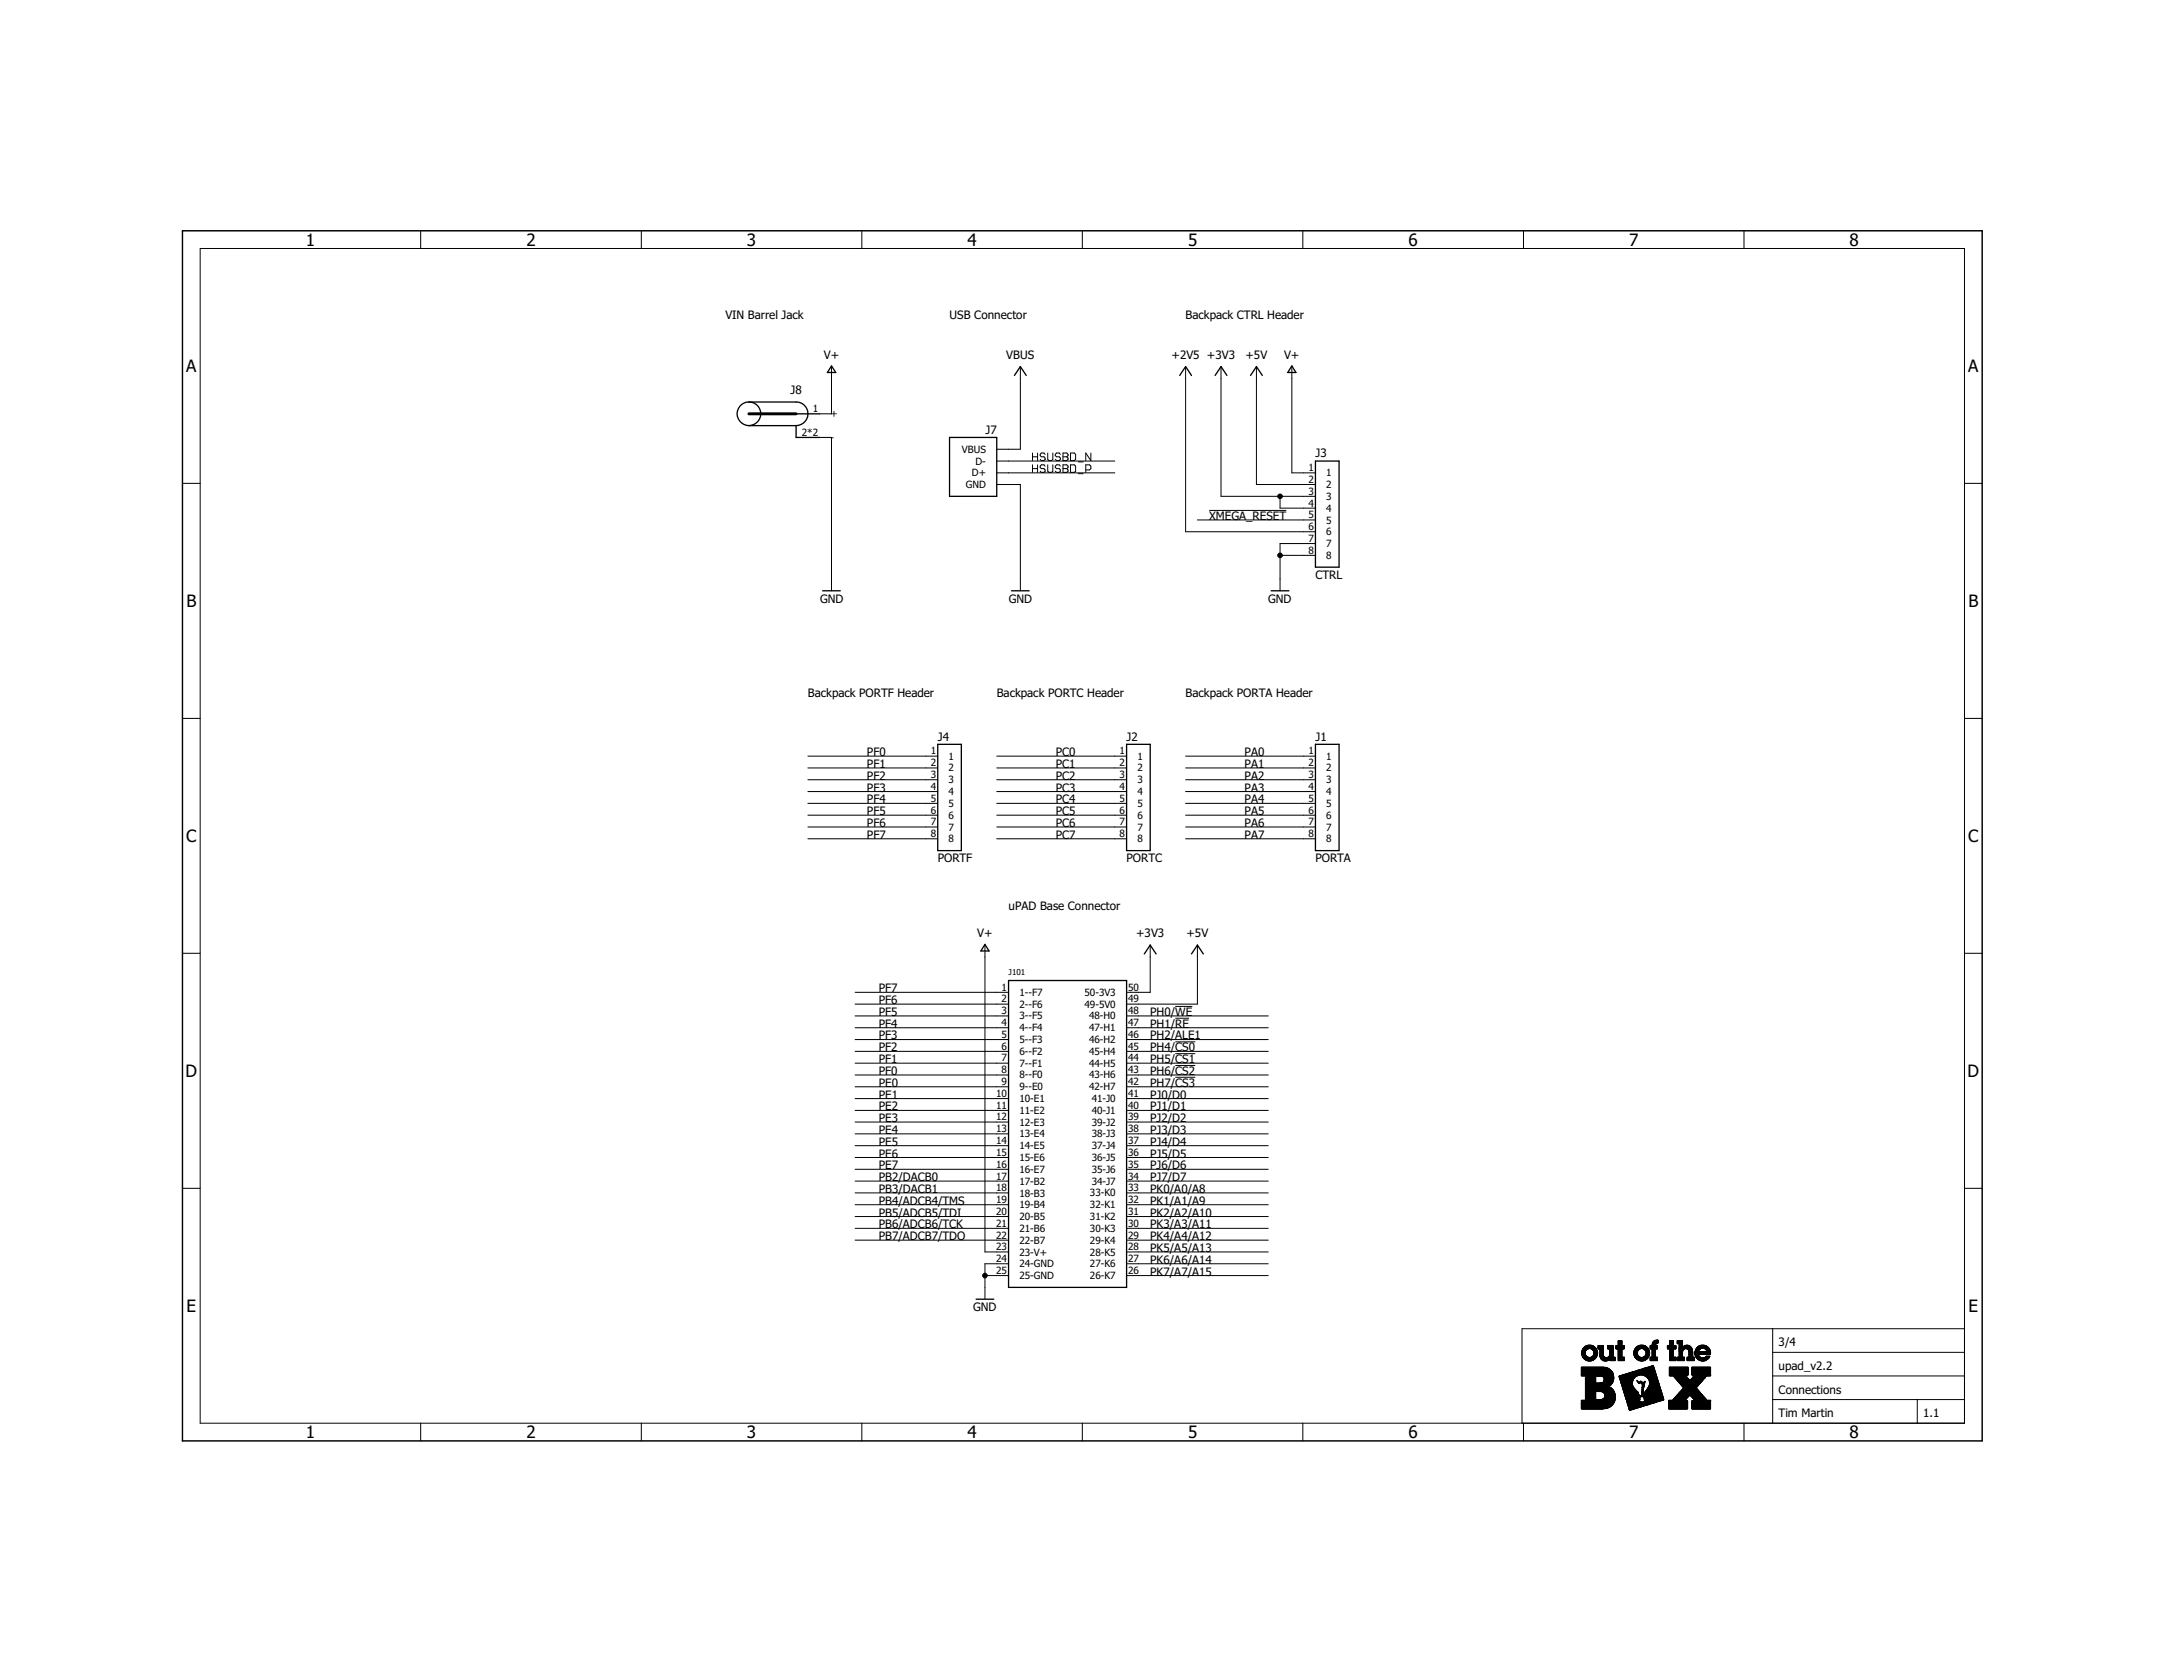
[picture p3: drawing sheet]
<svg xmlns="http://www.w3.org/2000/svg" width="279mm" height="216mm" viewBox="0 0 279 216" stroke-linecap="round" stroke-linejoin="round" font-family="sans-serif">
<defs><g id="words">
<g font-size="2.2">
<text x="39.5" y="31.7">1</text>
<text x="68" y="31.7">2</text>
<text x="96.4" y="31.7">3</text>
<text x="124.9" y="31.7">4</text>
<text x="153.4" y="31.7">5</text>
<text x="181.9" y="31.7">6</text>
<text x="210.3" y="31.7">7</text>
<text x="238.8" y="31.7">8</text>
<text x="24" y="48">A</text>
<text x="254.1" y="48">A</text>
<text x="24.1" y="78.3">B</text>
<text x="254.2" y="78.3">B</text>
<text x="24" y="108.6">C</text>
<text x="254.1" y="108.6">C</text>
<text x="24" y="139">D</text>
<text x="254" y="139">D</text>
<text x="24.1" y="169.3">E</text>
<text x="254.2" y="169.3">E</text>
<text x="39.5" y="185.6">1</text>
<text x="68" y="185.6">2</text>
<text x="96.4" y="185.6">3</text>
<text x="124.9" y="185.6">4</text>
<text x="153.4" y="185.6">5</text>
<text x="181.9" y="185.6">6</text>
<text x="210.3" y="185.6">7</text>
<text x="238.8" y="185.6">8</text>
</g>
<g font-size="1.5">
<text x="93.7" y="41.2">VIN Barrel Jack</text>
<text x="122.6" y="41.2">USB Connector</text>
<text x="153.1" y="41.2">Backpack CTRL Header</text>
<text x="106.4" y="46.3">V+</text>
<text x="129.9" y="46.3">VBUS</text>
<text x="151.3" y="46.3">+2V5 +3V3</text>
<text x="160.8" y="46.3">+5V</text>
<text x="165.8" y="46.3">V+</text>
<text x="102.1" y="50.9">J8</text>
<text x="127.2" y="56">J7</text>
<text x="169.8" y="59">J3</text>
<text x="156.1" y="67.1">XMEGA_RESET</text>
<text x="105.9" y="77.8">GND</text>
<text x="130.3" y="77.8">GND</text>
<text x="163.7" y="77.8">GND</text>
<text x="169.8" y="74.7">CTRL</text>
<text x="104.3" y="90">Backpack PORTF Header</text>
<text x="128.7" y="90">Backpack PORTC Header</text>
<text x="153.1" y="90">Backpack PORTA Header</text>
<text x="121.1" y="95.6">J4</text>
<text x="145.5" y="95.6">J2</text>
<text x="169.8" y="95.6">J1</text>
<text x="111.9" y="97.6">PF0</text>
<text x="111.9" y="99.1">PF1</text>
<text x="111.9" y="100.6">PF2</text>
<text x="136.3" y="97.6">PC0</text>
<text x="136.3" y="99.1">PC1</text>
<text x="136.3" y="100.6">PC2</text>
<text x="160.7" y="97.6">PA0</text>
<text x="160.7" y="99.1">PA1</text>
<text x="160.7" y="100.6">PA2</text>
<text x="111.9" y="102.2">PF3</text>
<text x="111.9" y="103.7">PF4</text>
<text x="111.9" y="105.2">PF5</text>
<text x="111.9" y="106.7">PF6</text>
<text x="136.3" y="102.2">PC3</text>
<text x="136.3" y="103.7">PC4</text>
<text x="136.3" y="105.2">PC5</text>
<text x="136.3" y="106.7">PC6</text>
<text x="160.7" y="102.2">PA3</text>
<text x="160.7" y="103.7">PA4</text>
<text x="160.7" y="105.2">PA5</text>
<text x="160.7" y="106.7">PA6</text>
<text x="111.9" y="108.2">PF7</text>
<text x="121.1" y="111.3">PORTF</text>
<text x="136.3" y="108.2">PC7</text>
<text x="145.5" y="111.3">PORTC</text>
<text x="160.7" y="108.2">PA7</text>
<text x="169.8" y="111.3">PORTA</text>
<text x="130.2" y="117.4">uPAD Base Connector</text>
<text x="126.2" y="121">V+</text>
<text x="146.7" y="121">+3V3</text>
<text x="153.2" y="121">+5V</text>
<text x="113.5" y="131.1">PF5</text>
<text x="113.5" y="129.6">PF6</text>
<text x="113.5" y="128.1">PF7</text>
<text x="148.5" y="131.1">PH0/WE</text>
<text x="113.5" y="137.2">PF1</text>
<text x="113.5" y="135.7">PF2</text>
<text x="113.5" y="134.1">PF3</text>
<text x="113.5" y="132.6">PF4</text>
<text x="148.5" y="132.6">PH1/RE</text>
<text x="148.5" y="135.7">PH4/CS0</text>
<text x="148.5" y="137.2">PH5/CS1</text>
<text x="148.5" y="134.1">PH2/ALE1</text>
<text x="113.5" y="140.2">PE0</text>
<text x="113.5" y="141.8">PE1</text>
<text x="113.5" y="143.3">PE2</text>
<text x="113.5" y="138.7">PF0</text>
<text x="148.5" y="138.7">PH6/CS2</text>
<text x="148.5" y="140.2">PH7/CS3</text>
<text x="148.5" y="143.3">PJ1/D1</text>
<text x="148.5" y="141.8">PJ0/D0</text>
<text x="113.5" y="144.8">PE3</text>
<text x="113.5" y="146.3">PE4</text>
<text x="113.5" y="147.9">PE5</text>
<text x="113.5" y="149.4">PE6</text>
<text x="148.5" y="149.4">PJ5/D5</text>
<text x="148.5" y="147.9">PJ4/D4</text>
<text x="148.5" y="146.3">PJ3/D3</text>
<text x="148.5" y="144.8">PJ2/D2</text>
<text x="113.5" y="150.9">PE7</text>
<text x="113.5" y="155.5">PB4/ADCB4/TMS</text>
<text x="113.5" y="154">PB3/DACB1</text>
<text x="113.5" y="152.4">PB2/DACB0</text>
<text x="148.5" y="154">PK0/A0/A8</text>
<text x="148.5" y="152.4">PJ7/D7</text>
<text x="148.5" y="155.5">PK1/A1/A9</text>
<text x="148.5" y="150.9">PJ6/D6</text>
<text x="113.5" y="157">PB5/ADCB5/TDI</text>
<text x="113.5" y="158.5">PB6/ADCB6/TCK</text>
<text x="113.5" y="160">PB7/ADCB7/TDO</text>
<text x="148.5" y="157">PK2/A2/A10</text>
<text x="148.5" y="158.5">PK3/A3/A11</text>
<text x="148.5" y="160">PK4/A4/A12</text>
<text x="148.5" y="161.6">PK5/A5/A13</text>
<text x="148.5" y="163.1">PK6/A6/A14</text>
<text x="148.5" y="164.6">PK7/A7/A15</text>
<text x="125.6" y="169.2">GND</text>
<text x="229.6" y="173.8">3/4</text>
<text x="229.6" y="176.8">upad_v2.2</text>
<text x="229.6" y="179.9">Connections</text>
<text x="229.6" y="182.9">Tim Martin</text>
<text x="248.3" y="182.9">1.1</text>
</g>
<g font-size="1.3">
<text x="104.9" y="53.2">1</text>
<text x="107.2" y="53.9">+</text>
<text x="103.5" y="56.2">2*2</text>
<text x="107.2" y="56.9">-</text>
<text x="124.2" y="58.4">VBUS</text>
<text x="126" y="59.9">D-</text>
<text x="124.7" y="63">GND</text>
<text x="125.5" y="61.5">D+</text>
<text x="168.9" y="60.8">1</text>
<text x="168.9" y="62.3">2</text>
<text x="168.9" y="63.8">3</text>
<text x="168.9" y="65.4">4</text>
<text x="171.2" y="61.5">1</text>
<text x="171.2" y="63">2</text>
<text x="171.2" y="64.5">3</text>
<text x="168.9" y="66.9">5</text>
<text x="168.9" y="68.4">6</text>
<text x="168.9" y="69.9">7</text>
<text x="168.9" y="71.5">8</text>
<text x="171.2" y="66">4</text>
<text x="171.2" y="67.6">5</text>
<text x="171.2" y="69.1">6</text>
<text x="171.2" y="70.6">7</text>
<text x="171.2" y="72.1">8</text>
<text x="120.2" y="97.4">1</text>
<text x="120.2" y="98.9">2</text>
<text x="120.2" y="100.4">3</text>
<text x="120.2" y="101.9">4</text>
<text x="122.5" y="98">1</text>
<text x="122.5" y="99.6">2</text>
<text x="122.5" y="101.1">3</text>
<text x="144.5" y="97.4">1</text>
<text x="144.5" y="98.9">2</text>
<text x="144.5" y="100.4">3</text>
<text x="144.5" y="101.9">4</text>
<text x="146.9" y="98">1</text>
<text x="146.9" y="99.6">2</text>
<text x="146.9" y="101.1">3</text>
<text x="168.9" y="97.4">1</text>
<text x="168.9" y="98.9">2</text>
<text x="168.9" y="100.4">3</text>
<text x="168.9" y="101.9">4</text>
<text x="171.2" y="98">1</text>
<text x="171.2" y="99.6">2</text>
<text x="171.2" y="101.1">3</text>
<text x="120.2" y="103.5">5</text>
<text x="120.2" y="105">6</text>
<text x="120.2" y="106.5">7</text>
<text x="122.5" y="102.6">4</text>
<text x="122.5" y="104.1">5</text>
<text x="122.5" y="105.7">6</text>
<text x="122.5" y="107.2">7</text>
<text x="144.5" y="103.5">5</text>
<text x="144.5" y="105">6</text>
<text x="144.5" y="106.5">7</text>
<text x="146.9" y="102.6">4</text>
<text x="146.9" y="104.1">5</text>
<text x="146.9" y="105.7">6</text>
<text x="146.9" y="107.2">7</text>
<text x="168.9" y="103.5">5</text>
<text x="168.9" y="105">6</text>
<text x="168.9" y="106.5">7</text>
<text x="171.2" y="102.6">4</text>
<text x="171.2" y="104.1">5</text>
<text x="171.2" y="105.7">6</text>
<text x="171.2" y="107.2">7</text>
<text x="120.2" y="108">8</text>
<text x="122.5" y="108.7">8</text>
<text x="144.5" y="108">8</text>
<text x="146.9" y="108.7">8</text>
<text x="168.9" y="108">8</text>
<text x="171.2" y="108.7">8</text>
<text x="129.3" y="127.8">1</text>
<text x="129.3" y="129.4">2</text>
<text x="129.3" y="130.9">3</text>
<text x="131.6" y="128.5">1--F7</text>
<text x="131.6" y="130">2--F6</text>
<text x="131.6" y="131.6">3--F5</text>
<text x="140" y="130">49-5V0</text>
<text x="140" y="128.5">50-3V3</text>
<text x="140.6" y="131.6">48-H0</text>
<text x="145.7" y="130.9">48</text>
<text x="145.7" y="129.4">49</text>
<text x="145.7" y="127.8">50</text>
<text x="129.3" y="132.4">4</text>
<text x="129.3" y="133.9">5</text>
<text x="129.3" y="135.5">6</text>
<text x="129.3" y="137">7</text>
<text x="131.6" y="133.1">4--F4</text>
<text x="131.6" y="134.6">5--F3</text>
<text x="131.6" y="136.1">6--F2</text>
<text x="131.6" y="137.7">7--F1</text>
<text x="140.6" y="137.6">44-H5</text>
<text x="140.6" y="136.1">45-H4</text>
<text x="140.6" y="134.6">46-H2</text>
<text x="140.6" y="133.1">47-H1</text>
<text x="145.7" y="137">44</text>
<text x="145.7" y="135.5">45</text>
<text x="145.7" y="133.9">46</text>
<text x="145.7" y="132.4">47</text>
<text x="128.6" y="141.6">10</text>
<text x="128.6" y="143.1">11</text>
<text x="129.3" y="138.5">8</text>
<text x="129.3" y="140">9</text>
<text x="131.6" y="139.2">8--F0</text>
<text x="131.6" y="140.7">9--E0</text>
<text x="131.6" y="142.2">10-E1</text>
<text x="131.6" y="143.7">11-E2</text>
<text x="140.6" y="140.7">42-H7</text>
<text x="140.6" y="139.2">43-H6</text>
<text x="141" y="143.7">40-J1</text>
<text x="141" y="142.2">41-J0</text>
<text x="145.7" y="143.1">40</text>
<text x="145.7" y="141.6">41</text>
<text x="145.7" y="140">42</text>
<text x="145.7" y="138.5">43</text>
<text x="128.6" y="144.6">12</text>
<text x="128.6" y="146.1">13</text>
<text x="128.6" y="147.6">14</text>
<text x="128.6" y="149.2">15</text>
<text x="131.6" y="145.3">12-E3</text>
<text x="131.6" y="146.8">13-E4</text>
<text x="131.6" y="148.3">14-E5</text>
<text x="131.6" y="149.8">15-E6</text>
<text x="141" y="149.8">36-J5</text>
<text x="141" y="148.3">37-J4</text>
<text x="141" y="146.8">38-J3</text>
<text x="141" y="145.3">39-J2</text>
<text x="145.7" y="149.2">36</text>
<text x="145.7" y="147.6">37</text>
<text x="145.7" y="146.1">38</text>
<text x="145.7" y="144.6">39</text>
<text x="128.6" y="150.7">16</text>
<text x="128.6" y="152.2">17</text>
<text x="128.6" y="153.7">18</text>
<text x="128.6" y="155.3">19</text>
<text x="131.6" y="151.4">16-E7</text>
<text x="131.6" y="152.9">17-B2</text>
<text x="131.6" y="154.4">18-B3</text>
<text x="131.6" y="155.9">19-B4</text>
<text x="140.7" y="155.9">32-K1</text>
<text x="140.7" y="154.4">33-K0</text>
<text x="141" y="152.9">34-J7</text>
<text x="141" y="151.4">35-J6</text>
<text x="145.7" y="155.3">32</text>
<text x="145.7" y="153.7">33</text>
<text x="145.7" y="152.2">34</text>
<text x="145.7" y="150.7">35</text>
<text x="128.6" y="156.8">20</text>
<text x="128.6" y="158.3">21</text>
<text x="128.6" y="159.8">22</text>
<text x="128.6" y="161.4">23</text>
<text x="131.6" y="157.5">20-B5</text>
<text x="131.6" y="159">21-B6</text>
<text x="131.6" y="160.5">22-B7</text>
<text x="140.7" y="160.5">29-K4</text>
<text x="140.7" y="159">30-K3</text>
<text x="140.7" y="157.5">31-K2</text>
<text x="145.7" y="161.4">28</text>
<text x="145.7" y="159.8">29</text>
<text x="145.7" y="158.3">30</text>
<text x="145.7" y="156.8">31</text>
<text x="128.6" y="162.9">24</text>
<text x="128.6" y="164.4">25</text>
<text x="131.6" y="162">23-V+</text>
<text x="131.6" y="163.6">24-GND</text>
<text x="131.6" y="165.1">25-GND</text>
<text x="140.7" y="165.1">26-K7</text>
<text x="140.7" y="163.5">27-K6</text>
<text x="140.7" y="162">28-K5</text>
<text x="145.7" y="164.4">26</text>
<text x="145.7" y="162.9">27</text>
</g>
<text font-size="1.1" x="130.2" y="125.8">J101</text>
</g></defs>
<g fill="none" stroke="#000" stroke-width=".13">
<path d="M25.8 32.1h227.8v151.6h-227.8zM54.3 29.8v2.3M82.8 29.8v2.3M111.3 29.8v2.3M139.7 29.8v2.3M168.2 29.8v2.3M196.7 29.8v2.3M225.2 29.8v2.3M105.8 56.5h1.6v19.7M107.4 47.3v6.1h-1.6M128.7 59.5h15.2M131.7 47.3v10.7h-3"/>
<path d="M133.3 58.5v.9M133.3 60v1M133.3 58.9h.7M134 58.5v.9M134 60v1M134.9 58.6l-.1-.1h-.3l-.2 .1v.2l.2 .1h.3l.1 .2v.2l-.1 .1h-.3l-.2-.1M135.3 58.5v.8l.1 .1h.4l.1-.1v-.8M135.3 60v.8l.1 .2h.4l.1-.2v-.8M136.9 58.6l-.1-.1h-.4l-.2 .1v.2l.2 .1h.4l.1 .2v.2l-.1 .1h-.4l-.2-.1M137.2 58.9h.5M137.2 58.5h.5l.2 .1v.2l-.2 .1 .2 .2v.2l-.2 .1h-.5zM137.2 60h.5l.2 .2v.1l-.2 .2 .2 .1v.2l-.2 .2h-.5z"/>
<path d="M138.2 58.5h.5l.2 .1v.7l-.2 .1h-.5zM138.2 60h.5l.2 .2v.6l-.2 .2h-.5zM139.2 59.6h.6M140.8 58.5v.9l-.6-.9v.9M153.1 47.3v21.3h16.7M157.6 47.3v16.8h12.2M162.2 47.3v15.2h7.6M166.8 47.3v13.7h3M23.6 62.4h2.2M128.7 61h15.2M128.7 62.5h3v13.7M133.3 60.5h.7"/>
<path d="M134.9 60.2l-.1-.2h-.3l-.2 .2v.1l.2 .2h.3l.1 .1v.2l-.1 .2h-.3l-.2-.2M136.9 60.2l-.1-.2h-.4l-.2 .2v.1l.2 .2h.4l.1 .1v.2l-.1 .2h-.4l-.2-.2M137.2 60.5h.5M139.2 61.1h.6M140.2 60.6h.5l.1-.1v-.3l-.1-.2h-.5v1M154.6 67.1h15.2M156.1 65.9h10M165.3 64.1v1.5h4.5M165.3 71.7h4.5M169.8 70.1h-4.5v6.1M253.6 62.4h2.3M23.6 92.7h2.2"/>
<path d="M104.3 97.6h16.8M104.3 99.1h16.8M128.7 97.6h16.8M128.7 99.1h16.8M153.1 97.6h16.7M153.1 99.1h16.7M253.6 92.7h2.3M104.3 100.6h16.8M104.3 102.2h16.8M104.3 103.7h16.8M104.3 105.2h16.8M104.3 106.7h16.8"/>
<path d="M104.3 108.2h16.8M128.7 100.6h16.8M128.7 102.2h16.8M128.7 103.7h16.8M128.7 105.2h16.8M128.7 106.7h16.8M128.7 108.2h16.8M153.1 100.6h16.7M153.1 102.2h16.7M153.1 103.7h16.7M153.1 105.2h16.7M153.1 106.7h16.7"/>
<path d="M153.1 108.2h16.7M23.6 123h2.2M110.4 128.1h19.8M110.4 129.6h19.8M110.4 131.1h19.8M110.4 132.6h19.8M110.4 134.2h19.8M110.4 135.7h19.8M110.4 137.2h19.8M110.4 138.7h19.8M127.2 122v39.6h3M145.5 131.1h18.2"/>
<path d="M145.5 132.6h18.2M145.5 134.2h18.2M145.5 135.7h18.2M145.5 137.2h18.2M145.5 138.7h18.2M148.5 122v6.1h-3M151.7 129.9h2.2M151.7 131.4h1.8M151.7 134.5h2.6M151.7 136h2.6M151.7 137.5h2.6M151.7 139h2.6"/>
<path d="M154.6 122v7.6h-9.1M253.6 123h2.3M23.6 153.4h2.2M110.4 140.3h19.8M110.4 141.8h19.8M110.4 143.3h19.8M110.4 144.8h19.8M110.4 146.3h19.8M110.4 147.8h19.8M110.4 149.4h19.8M110.4 150.9h19.8M110.4 152.4h19.8"/>
<path d="M110.4 153.9h19.8M110.4 155.5h19.8M110.4 157h19.8M110.4 158.5h19.8M145.5 140.3h18.2M145.5 141.8h18.2M145.5 143.3h18.2M145.5 144.8h18.2M145.5 146.3h18.2M145.5 147.8h18.2M145.5 149.4h18.2M145.5 150.9h18.2"/>
<path d="M145.5 152.4h18.2M145.5 153.9h18.2M145.5 155.5h18.2M145.5 157h18.2M145.5 158.5h18.2M253.6 153.4h2.3M110.4 160h19.8M127.2 164.6h3M130.2 163.1h-3v4.6M145.5 160h18.2M145.5 161.6h18.2M145.5 163.1h18.2"/>
<path d="M145.5 164.6h18.2M228.9 171.5v12.2M228.9 177.6h24.7M228.9 174.5h24.7M253.6 171.5h-57.1v12.2M54.3 183.7v2.2M82.8 183.7v2.2M111.3 183.7v2.2M139.7 183.7v2.2M168.2 183.7v2.2M196.7 183.7v2.2M225.2 183.7v2.2"/>
<path d="M228.9 180.6h24.7M247.5 180.6v3.1"/>
</g>
<path d="M23.6 29.8h232.3v156.1h-232.3z" fill="none" stroke="#000" stroke-width=".19"/>
<g fill="#000" stroke="#000" stroke-width=".13">
<path d="M204.2 177.5l4.1 .1zM204.2 177.5h4.1zM204.2 177.4l4.1 .1zM204.2 177.4h4.1zM204.2 177.3l4.1 .1zM204.2 177.3h4.1zM204.2 177.2l4.1 .1zM204.2 177.2l4 .1zM204.2 177.2h4zM204.2 177.1l4 .1zM204.2 177.1h4zM204.2 177l4 .1z"/>
<path d="M204.2 177h3.9zM204.2 176.9l3.9 .1zM204.2 176.9h3.8zM204.2 176.8l3.8 .1zM204.2 176.8h3.8zM204.2 176.8h3.7zM204.2 176.7l3.7 .1zM204.2 176.7h3.6zM204.2 176.6l3.5 .1zM204.2 176.6h3.5zM204.2 176.6h3.4zM204.2 176.5l3.4 .1z"/>
<path d="M204.2 176.5h3.2zM204.2 176.5h3.1zM204.2 176.4l2.9 .1zM204.2 176.5l3.3 .1zM204.2 176.4l3 .1zM204.2 174.8h.5zM204.2 174.7l.5 .1zM204.2 174.5h.5zM204.2 174.4l.5 .1zM204.2 174.8l.5 .1zM204.2 174.7h.5zM204.2 174.6l.5 .1z"/>
<path d="M204.2 174.6h.5zM204.2 174.5l.5 .1zM204.2 174.4h.5zM204.2 174.3l.5 .1zM204.3 174.9l.5 .1zM204.3 174.9h.4zM204.3 174.8l.4 .1zM204.3 174.3l.4 .1zM204.3 174.2l.5 .1zM204.3 174.9l.4 .1zM204.3 174.3h.4zM204.3 175h.6z"/>
<path d="M204.3 175h.5zM204.3 174.2h.5zM204.3 175.1h.7zM204.3 175l.6 .1zM204.3 174.1l.6 .1zM204.3 174.1h.7zM204.3 175.1h.6zM204.4 175.1l.6 .1zM204.4 174.1h.6zM204.4 175.2h.7zM204.4 175.1l.7 .1zM204.4 174.1h.7z"/>
<path d="M204.4 174l.7 .1zM204.4 175.2h1.7zM204.4 174h1.7zM204.4 175.2l1.6 .1zM204.4 174h1.6zM204.4 173.9l1.6 .1zM204.4 175.3h1.6zM204.5 175.3h1.5zM204.5 173.9h1.5zM204.5 175.3l1.4 .1zM204.5 173.9h1.4zM204.6 175.3l1.3 .1z"/>
<path d="M204.6 173.8l1.3 .1zM204.6 175.4h1.3zM204.6 173.8h1.3zM204.6 173.8h1.2zM204.6 175.4l1.2 .1zM204.7 175.4l1.1 .1zM204.7 173.8h1.1zM204.7 180h1.3zM204.7 179.9l1.3 .1zM204.7 179.9h1.3zM204.7 179.8l1.3 .1zM204.7 179.8h1.3z"/>
<path d="M204.7 179.7l1.3 .1zM204.7 179.7h1.3zM204.7 179.6l1.3 .1zM204.7 179.6h1.3zM204.7 179.5l3.7 .1zM204.7 179.5h3.6zM204.7 179.4l3.6 .1zM204.7 179.4h3.6zM204.7 179.3l3.6 .1zM204.7 179.3h3.5zM204.7 179.2l3.5 .1zM204.7 179.2l3.4 .1z"/>
<path d="M204.7 179.2h3.4zM204.7 179.1l3.3 .1zM204.7 179.1h3.3zM204.7 179l3.3 .1zM204.7 179l3.2 .1zM204.7 179h3.2zM204.7 179h3.1zM204.7 178.9l3.1 .1zM204.7 178.9l3 .1zM204.7 178.9h3zM204.7 178.9h3.1zM204.7 178.8l3.1 .1z"/>
<path d="M204.7 178.8h3.1zM204.7 178.8h3.2zM204.7 178.7l3.2 .1zM204.7 178.7l3.3 .1zM204.7 178.7h3.3zM204.7 178.6l3.3 .1zM204.7 178.6h3.3zM204.7 178.6h3.4zM204.7 178.5l3.4 .1zM204.7 178.5h3.4zM204.7 178.5h3.5zM204.7 178.5h1.3z"/>
<path d="M204.7 178.4l1.3 .1zM204.7 178.4h1.3zM204.7 178.3l1.3 .1zM204.7 178.3h1.3zM204.7 178.2l1.3 .1zM204.7 178.2h1.3zM204.7 178.1l1.3 .1zM204.7 178.1h1.3zM204.7 178l1.3 .1zM204.7 178h1.3zM204.7 177.9l1.3 .1zM204.7 177.9h1.3z"/>
<path d="M204.7 177.8l1.3 .1zM204.7 177.8h1.3zM204.7 177.7l1.3 .1zM204.7 177.7h1.3zM204.7 177.6l1.3 .1zM204.7 177.6h1.3zM204.7 177.5l3.6 .1zM204.7 175.5h1.1zM204.7 173.7l1.1 .1zM204.7 175.5h1zM204.7 173.7h1zM204.8 175.5l.9 .1z"/>
<path d="M204.8 173.7h.9zM204.8 175.5l.8 .1zM204.8 173.7h.8zM204.9 173.6l.7 .1zM204.9 175.6h.7zM205 175.6h.5zM205 173.6l.5 .1zM205 175.6h.4zM205 173.6h.4zM205.3 175.2h.8zM205.4 174l.7 .1zM205.4 175.1l.7 .1z"/>
<path d="M205.4 174.1h.7zM205.5 175.1l.6 .1zM205.5 174.1h.6zM205.5 175.1h.6zM205.5 174.1l.6 .1zM205.6 175.1h.5zM205.6 175l.5 .1zM205.6 174.1l.5 .1zM205.6 174.2h.6zM205.7 175h.5zM205.7 174.2h.5zM205.7 174.9l.5 .1z"/>
<path d="M205.7 174.2l.5 .1zM205.7 174.3h.5zM205.7 174.9h.5zM205.7 174.3l.5 .1zM205.8 174.8l.4 .1zM205.8 174.4h.4zM205.8 174.3l.4 .1zM205.8 174.8h.4zM205.8 174.4l.4 .1zM205.8 174.7l.4 .1zM205.8 174.7h.5zM205.8 174.6l.5 .1z"/>
<path d="M205.8 174.6h.5zM205.8 174.5l.5 .1zM205.8 174.5h.5zM205.8 174.5h.4zM206.3 174.1h.7zM206.3 174l.7 .1zM206.3 174h.7zM206.3 173.9l.7 .1zM206.3 173.9h.7zM206.3 173.8l.7 .1zM206.3 173.8h.7zM206.3 173.7l.7 .1z"/>
<path d="M206.3 173.7h.7zM206.3 173.6l.7 .1zM206.6 178.5h1.6zM206.6 175l.5 .1zM206.6 175h.5zM206.6 174.9l.4 .1zM206.6 174.9h.4zM206.6 174.8l.4 .1zM206.6 174.8h.4zM206.6 174.7l.4 .1zM206.6 174.7h.4zM206.6 174.6l.4 .1z"/>
<path d="M206.6 174.6h.4zM206.6 174.5l.4 .1zM206.6 174.5h.4zM206.6 174.4l.4 .1zM206.6 174.4h.4zM206.6 174.3l.4 .1zM206.6 174.3h.4zM206.6 174.2l.4 .1zM206.6 174.2h.4zM206.6 174.1l.4 .1zM206.6 174.1h.4zM206.6 175.2h.6z"/>
<path d="M206.6 175.1l.6 .1zM206.6 175.1h.6zM206.6 175.1h.5zM206.6 175.2h.7zM206.7 175.2l1.8 .1zM206.7 175.3h1.8zM206.7 179.6h1.7zM206.7 175.3l1.8 .1zM206.7 175.4h1.1zM206.8 177.6h1.5zM206.8 175.4h1zM206.8 178.4l1.4 .1z"/>
<path d="M206.8 175.4l1 .1zM206.8 175.5h1zM206.8 179.6h1.6zM206.9 177.6h1.4zM206.9 178.4l1.3 .1zM206.9 175.5h.8zM206.9 179.6h1.5zM206.9 177.6l1.4 .1zM206.9 175.5l.8 .1zM206.9 178.4h1.3zM206.9 179.6l1.5 .1zM206.9 175.5l.7 .1z"/>
<path d="M207 178.4h1.2zM207 177.7h1.3zM207 179.6l1.4 .1zM207 175.6h.6zM207 179.7h1.4zM207 178.3l1.2 .1zM207 178.3h1.3zM207.1 179.7h1.3zM207.1 178.3h1.2zM207.1 178.2l1.2 .1zM207.1 177.7l1.3 .1zM207.1 175.6h.4z"/>
<path d="M207.1 179.7l1.4 .1zM207.1 179.7h1.4zM207.1 178.2h1.2zM207.1 178.1l1.2 .1zM207.1 177.8l1.3 .1zM207.1 177.8h1.3zM207.1 178l1.2 .1zM207.1 178h1.2zM207.1 177.9l1.2 .1zM207.1 177.9h1.2zM207.1 177.8l1.2 .1zM207.1 179.9h1.4z"/>
<path d="M207.1 179.8l1.4 .1zM207.1 179.8h1.4zM207.1 178.1h1.2zM207.1 175.6h.3zM207.2 179.9l1.3 .1zM207.2 179.9h1.3zM207.2 180h1.4zM207.2 180h1.3zM207.5 175.2h1zM207.6 175.2h.9zM207.6 174l.7 .1zM207.6 174h.7z"/>
<path d="M207.6 173.9l.7 .1zM207.6 173.9h.7zM207.6 173.8l.7 .1zM207.6 173.8h.7zM207.6 173.7l.7 .1zM207.6 173.7h.7zM207.6 174.1h.7zM207.6 173.6l.7 .1zM207.6 175.1l.9 .1zM207.6 175.1l.7 .1zM207.7 175.1h.6zM207.7 175l.6 .1z"/>
<path d="M207.8 175l.5 .1zM207.8 175h.5zM207.8 174.9l.5 .1zM207.8 174.9h.5zM207.8 174.8l.5 .1zM207.8 174.8h.5zM207.8 174.7l.5 .1zM207.8 174.7h.5zM207.8 174.6l.5 .1zM207.8 174.6h.5zM207.8 174.5l.5 .1zM207.8 174.5h.5z"/>
<path d="M207.8 174.4l.5 .1zM207.8 174.4h.5zM207.8 174.3l.5 .1zM207.8 174.3h.5zM207.8 174.2l.5 .1zM207.8 174.2h.5zM207.8 174.1l.5 .1zM207.8 174.1h.5zM207.9 175.6h.6zM207.9 175.5l.6 .1zM207.9 175.5h.6zM207.9 175.4l.6 .1z"/>
<path d="M207.9 175.4h.6zM208.6 174.1h1.1zM208.6 174l1.1 .1zM208.6 174h1.1zM208.6 173.9l1.1 .1zM208.6 173.9h1.1zM208.6 173.8l1.1 .1zM208.6 173.8h1.1zM208.6 173.7l1.1 .1zM208.6 173.7h1.1zM208.6 173.6l1.1 .1zM208.9 175.6h.8z"/>
<path d="M208.9 175.5l.8 .1zM208.9 175.5h.8zM208.9 175.4l.8 .1zM208.9 175.4h.8zM208.9 175.3l.8 .1zM208.9 175.3h.8zM208.9 175.2l.8 .1zM208.9 175.2h.8zM208.9 175.1l.8 .1zM208.9 175.1l.5 .1zM208.9 175.1h.5zM208.9 175l.5 .1z"/>
<path d="M208.9 175h.5zM208.9 174.9l.5 .1zM208.9 174.9h.5zM208.9 174.8l.5 .1zM208.9 174.8h.5zM208.9 174.7l.5 .1zM208.9 174.7h.5zM208.9 174.6l.5 .1zM208.9 174.6h.5zM208.9 174.5l.5 .1zM208.9 174.5h.5zM208.9 174.4l.5 .1z"/>
<path d="M208.9 174.4h.5zM208.9 174.3l.5 .1zM208.9 174.3h.5zM208.9 174.2l.5 .1zM208.9 174.2h.5zM208.9 174.1l.5 .1zM208.9 174.1h.5zM208.9 173.6l.5 .1zM208.9 173.6h.5zM208.9 173.5l.5 .1zM208.9 173.5h.5zM208.9 173.4l.5 .1z"/>
<path d="M208.9 173.4h.5zM208.9 173.3l.5 .1zM208.9 173.3h.5zM208.9 173.2l.5 .1zM208.9 173.2h.5zM208.9 173.1l.5 .1zM208.9 173.1h.5zM208.9 173l.5 .1zM208.9 173h.5zM209 177.6h2.3zM209 177.7h2.2zM209 177.6l2.2 .1z"/>
<path d="M209.1 177.7l2 .1zM209.1 177.7h2zM209.1 177.6h2.2zM209.1 177.8h1.9zM209.1 177.9h1.9zM209.1 177.5l2.2 .1zM209.1 177.9l1.8 .1zM209.1 177.9h1.8zM209.1 177.8l1.9 .1zM209.2 178l1.7 .1zM209.2 178h1.7zM209.2 178.1h1.6z"/>
<path d="M209.2 178l1.6 .1zM209.2 178.2h1.6zM209.2 178.1l1.6 .1zM209.2 177.5l2.2 .1zM209.2 178.2l1.6 .1zM209.3 178.3l1.5 .1zM209.3 178.3h1.5zM209.3 178.4h1.5zM209.3 177.5h2.1zM209.3 178.5h1.5zM209.3 178.4l1.5 .1zM209.3 178.5l1.5 .1z"/>
<path d="M209.4 178.7h1.4zM209.4 178.6l1.4 .1zM209.4 178.6h1.4zM209.4 177.5h2.1zM209.4 178.8h1.4zM209.4 178.7l1.4 .1zM209.4 178.8l1.4 .1zM209.4 177.4l2.2 .1zM209.4 178.9l1.4 .1zM209.4 178.9h1.4zM209.5 179h1.4zM209.5 178.9l1.4 .1z"/>
<path d="M209.5 179.1h1.5zM209.5 179l1.4 .1zM209.5 179.1l1.5 .1zM209.5 179.1h1.4zM209.5 177.4l2.3 .1zM209.5 179.2l1.6 .1zM209.5 179.2h1.6zM209.5 179.2h1.5zM209.5 179.3h1.6zM209.6 179.3l1.6 .1zM209.6 179.3l1.5 .1zM209.6 179.3h1.5z"/>
<path d="M209.6 177.4h4.2zM209.6 179.4l1.6 .1zM209.6 179.4h1.6zM209.6 179.5h1.7zM209.6 179.4l1.7 .1zM209.6 179.6h1.8zM209.6 179.5l1.7 .1zM209.7 179.6l1.8 .1zM209.7 179.6h1.7zM209.7 179.5l1.6 .1zM209.7 179.7h1.8zM209.7 179.7l1.8 .1z"/>
<path d="M209.7 179.9h1.8zM209.7 179.8l1.8 .1zM209.7 179.8h1.8zM209.7 177.4h4.1zM209.7 179.9h1.9zM209.8 179.9l1.8 .1zM209.8 180h1.8zM209.8 177.3l4 .1zM209.9 177.3l3.9 .1zM210 177.3h3.8zM210.1 177.2l3.7 .1zM210.2 177.2l3.6 .1z"/>
<path d="M210.2 177.2h3.6zM210.3 177.2h3.5zM210.4 177.1l3.3 .1zM210.5 177.1l3.3 .1zM210.5 177.1h3.2zM210.6 177.1h3.1zM210.7 177.1h3zM210.8 177l2.9 .1zM210.9 177h2.8zM210.9 174.7l.5 .1zM210.9 174.7h.5zM210.9 174.6l.5 .1z"/>
<path d="M210.9 174.6h.5zM210.9 174.5l.5 .1zM210.9 174.5h.5zM211 174.8l.4 .1zM211 174.8h.4zM211 174.7l.4 .1zM211 174.4l.4 .1zM211 174.4h.4zM211 174.3l.4 .1zM211 177h2.7zM211 174.9l.5 .1zM211 174.9h.5z"/>
<path d="M211 174.8l.5 .1zM211 174.3l.5 .1zM211 174.3h.5zM211 175h.5zM211 174.2l.5 .1zM211 175l.6 .1zM211 174.2h.5zM211 174.2h.6zM211.1 177h2.6zM211.1 175.1h.5zM211.1 175l.5 .1zM211.1 175h.5z"/>
<path d="M211.1 174.2h.5zM211.1 174.1l.5 .1zM211.1 175.1h.6zM211.1 174.1h.6zM211.1 175.1l.7 .1zM211.1 175.1l.6 .1zM211.1 174.1h.7zM211.1 175.2h.8zM211.1 176.9l2.6 .1zM211.1 175.2h1.7zM211.1 174l.8 .1zM211.1 174h1.7z"/>
<path d="M211.2 175.2l1.6 .1zM211.2 174h1.6zM211.2 175.2l1.5 .1zM211.2 173.9l1.5 .1zM211.2 176.9l2.5 .1zM211.2 175.3h1.5zM211.2 173.9h1.5zM211.3 176.9h2.4zM211.3 175.3l1.4 .1zM211.3 173.9h1.4zM211.3 175.3l1.3 .1zM211.3 173.8l1.3 .1z"/>
<path d="M211.3 175.4h1.3zM211.3 173.8h1.3zM211.3 176.8l2.4 .1zM211.3 175.4l1.3 .1zM211.4 173.8h1.1zM211.4 178.3h.1zM211.4 176.8l2.3 .1zM211.4 175.4l1.1 .1zM211.4 175.5h1.1zM211.4 173.7l1.1 .1zM211.5 178.3v.1zM211.5 173.7h1z"/>
<path d="M211.5 178.4h.1zM211.5 175.5h.9zM211.5 176.8h2.2zM211.5 173.7h.9zM211.5 175.5l.9 .1zM211.5 178.4l.3 .1zM211.6 178.5h.1zM211.6 176.8h2zM211.6 175.5l.8 .1zM211.6 173.7h.8zM211.6 175.6h.7zM211.6 173.6l.7 .1z"/>
<path d="M211.6 178.4h.5zM211.7 178.4h.3zM211.7 173.6l.5 .1zM211.7 176.7l1.9 .1zM211.7 175.6h.5zM211.7 178.3l.3 .1zM211.8 178.3h.2zM211.8 178.3h.1zM211.8 173.6h.4zM211.8 176.7l1.8 .1zM211.8 175.6h.3zM211.8 178.2l.1 .1z"/>
<path d="M211.9 178.4l.2 .1zM211.9 176.7h1.7zM211.9 178.5h.4zM212 178.5l.3 .1zM212 179.7h.2zM212 179.6l.2 .1zM212 179.6h.2zM212 179.5l.2 .1zM212 178.6h.3zM212 180h.1zM212 179.9l.1 .1zM212 179.9h.1z"/>
<path d="M212 179.8l.1 .1zM212 179.8h.1zM212 179.7l.1 .1zM212 179.7h.1zM212 179.4l.2 .1zM212 179.4h.2zM212 179.3l.2 .1zM212 179.3h.2zM212 179.1h.2zM212 179l.2 .1zM212 179h.2zM212 179.5h.2z"/>
<path d="M212 179.2l.2 .1zM212 179.2h.2zM212 179.1l.2 .1zM212 177.4l1.8 .1zM212 176.7h1.6zM212 175.2h.8zM212 179h.3zM212 178.9l.3 .1zM212 178.9h.3zM212 178.8l.3 .1zM212 178.8h.3zM212 178.7l.3 .1z"/>
<path d="M212 178.7h.3zM212 178.6l.3 .1zM212.1 176.6l1.5 .1zM212.1 174l.7 .1zM212.1 178.4l.2 .1zM212.2 178.4l.2 .1zM212.2 177.4l1.6 .1zM212.2 176.6h1.4zM212.2 175.1l.6 .1zM212.2 174.1h.6zM212.2 178.4h.2zM212.2 177.5h1.6z"/>
<path d="M212.2 175.1h.6zM212.3 178.4h.1zM212.3 176.6h1.3zM212.3 180h2.3zM212.3 179.9l2.3 .1zM212.3 178.3l.1 .1zM212.3 178.3h.1zM212.3 177.5h1.6zM212.3 175.1h.6zM212.3 174.1l.6 .1zM212.3 175l.6 .1zM212.3 179.9h2.3z"/>
<path d="M212.3 177.5l1.6 .1zM212.3 174.2h.6zM212.4 179.9h2.2zM212.4 179.8l2.2 .1zM212.4 175h.5zM212.4 174.2h.5zM212.4 179.8h2.2zM212.4 179.7l2.1 .1zM212.4 179.7h2.1zM212.4 179.6l2.1 .1zM212.4 176.5l1.2 .1zM212.4 179.6h2.1z"/>
<path d="M212.4 177.5l1.5 .1zM212.4 174.2l.5 .1zM212.4 174.9l.5 .1zM212.4 179.5l2.1 .1zM212.4 177.6h1.5zM212.4 174.9h.5zM212.4 174.3h.5zM212.5 179.5l2 .1zM212.5 174.9h.4zM212.5 179.5h2zM212.5 177.6h1.4zM212.5 174.8l.5 .1z"/>
<path d="M212.5 174.8h.5zM212.5 174.4l.5 .1zM212.5 174.4h.5zM212.5 174.3l.5 .1zM212.5 179.4l2 .1zM212.5 174.7l.5 .1zM212.5 174.7h.5zM212.5 174.5h.5zM212.5 177.6l1.4 .1zM212.5 176.5h1.1zM212.6 179.4l1.9 .1zM212.6 174.7h.4z"/>
<path d="M212.6 174.6l.4 .1zM212.6 174.6h.4zM212.6 174.5l.4 .1zM212.6 179.4h1.8zM212.6 179.3l1.8 .1zM212.6 177.7h1.3zM212.6 176.5h1zM212.6 179.3h1.8zM212.7 179.3h1.7zM212.7 177.7l1.2 .1zM212.7 179.2l1.7 .1zM212.7 177.7l1.3 .1z"/>
<path d="M212.7 176.4l.8 .1zM212.7 179.2h1.7zM212.7 177.8h1.2zM212.7 177.8h1.3zM212.7 179.1l1.7 .1zM212.7 177.8l1.3 .1zM212.8 179.1h1.5zM212.8 177.8l1.2 .1zM212.8 176.4l.7 .1zM212.8 179.1h1.6zM212.8 179l1.6 .1zM212.8 177.9h1.2z"/>
<path d="M212.8 179l1.5 .1zM212.8 179h1.5zM212.8 177.9l1.2 .1zM212.9 179h1.4zM212.9 176.4h.6zM212.9 178.9l1.4 .1zM212.9 178h1.1zM212.9 178.9h1.4zM212.9 178l1.1 .1zM212.9 178.8l1.4 .1zM212.9 178.1h1.2zM212.9 178.1h1.1z"/>
<path d="M212.9 178.8h1.3zM212.9 178.2h1.2zM212.9 178.1l1.1 .1zM213 178.7l1.2 .1zM213 178.7h1.2zM213 178.4l1.1 .1zM213 178.4h1.1zM213 178.3h1.1zM213 178.2l1.1 .1zM213 178.2h1.1zM213 178.6l1.2 .1zM213 178.6h1.2z"/>
<path d="M213 178.5l1.2 .1zM213 178.5h1.2zM213 178.3l1.1 .1zM213 176.4h.5zM213 176.3l.5 .1zM213.1 175.6h.9zM213.1 175.5l.9 .1zM213.1 175.5h.9zM213.1 175.4l.9 .1zM213.1 175.4h.9zM213.1 175.3l.9 .1zM213.1 175.3h.9z"/>
<path d="M213.1 175.2l.9 .1zM213.1 175.2h.9zM213.1 175.1l.9 .1zM213.1 174.1h.9zM213.1 174l.9 .1zM213.1 174h.9zM213.1 173.9l.9 .1zM213.1 173.9h.9zM213.1 173.8l.9 .1zM213.1 173.8h.9zM213.1 173.7l.9 .1zM213.1 173.7h.9z"/>
<path d="M213.1 173.6l.9 .1zM213.1 176.3h.4zM213.2 176.3h.3zM213.3 176.3h.2zM213.3 175.1l.4 .1zM213.3 175.1h.4zM213.3 175l.4 .1zM213.3 175h.4zM213.3 174.9l.4 .1zM213.3 174.9h.4zM213.3 174.8l.4 .1zM213.3 174.8h.4z"/>
<path d="M213.3 174.7l.4 .1zM213.3 174.7h.4zM213.3 174.6l.4 .1zM213.3 174.6h.4zM213.3 174.5l.4 .1zM213.3 174.5h.4zM213.3 174.4l.4 .1zM213.3 174.4h.4zM213.3 174.3l.4 .1zM213.3 174.3h.4zM213.3 174.2l.4 .1zM213.3 174.2h.4z"/>
<path d="M213.3 174.1l.4 .1zM213.3 174.1h.4zM213.3 173.6l.4 .1zM213.3 173.6h.4zM213.3 173.5l.4 .1zM213.3 173.5l.5 .1zM213.3 173.5h.5zM213.3 173.4l.5 .1zM213.3 176.2l.2 .1zM213.3 173.4h.5zM213.4 173.4h.4zM213.4 173.4h.5z"/>
<path d="M213.4 173.3l.5 .1zM213.4 173.3l.6 .1zM213.4 173.3h.7zM213.4 173.2l.7 .1zM213.4 173.2h.7zM213.4 173.1l.7 .1zM213.5 173.1h.6zM213.6 173l.5 .1zM213.7 173h.4zM213.9 172.9l.2 .1zM215.3 174l1.1 .1zM215.3 174h1.1z"/>
<path d="M215.3 173.9l1.1 .1zM215.3 173.9h1.1zM215.3 173.8l1.1 .1zM215.3 173.8h1.1zM215.3 173.7l1.1 .1zM215.3 173.7h1.1zM215.3 173.6l1 .1zM215.3 174.1h1.1zM215.5 177.4l2.1 .1zM215.5 177.5h2.1zM215.5 177.4l2.5 .1zM215.5 177.4h2.5z"/>
<path d="M215.5 177.3l2.5 .1zM215.5 177.3h2.5zM215.5 177.2l2.5 .1zM215.5 177.2h2.5zM215.5 177.1l2.5 .1zM215.5 177.1h2.5zM215.5 177l2.5 .1zM215.5 177h2.5zM215.5 176.9l2.5 .1zM215.5 176.9h2.5zM215.5 176.8l2.5 .1zM215.5 176.8h2.5z"/>
<path d="M215.5 176.7l2.5 .1zM215.5 176.7h2.5zM215.5 176.6l2.5 .1zM215.5 176.6h2.5zM215.5 176.5l2.5 .1zM215.5 176.5h2.5zM215.5 176.4l2.5 .1zM215.6 177.5l2 .1zM215.6 175.5l.8 .1zM215.6 175.5h.8zM215.6 175.4l.8 .1zM215.6 175.4h.8z"/>
<path d="M215.6 175.3l.8 .1zM215.6 175.3h.8zM215.6 175.2l.8 .1zM215.6 175.2h.8zM215.6 175.1l.8 .1zM215.6 175.1l.4 .1zM215.6 175.1h.4zM215.6 175l.4 .1zM215.6 175h.4zM215.6 174.9l.4 .1zM215.6 174.9h.4zM215.6 174.8l.4 .1z"/>
<path d="M215.6 174.8h.4zM215.6 174.7l.4 .1zM215.6 174.7h.4zM215.6 174.6l.4 .1zM215.6 174.6h.4zM215.6 174.5l.4 .1zM215.6 174.5h.4zM215.6 174.4l.4 .1zM215.6 174.4h.4zM215.6 174.3l.4 .1zM215.6 174.3h.4zM215.6 174.2l.4 .1z"/>
<path d="M215.6 174.2h.4zM215.6 174.1l.4 .1zM215.6 174.1h.4zM215.6 173.6l.4 .1zM215.6 173.6h.4zM215.6 173.5l.4 .1zM215.6 173.5h.4zM215.6 173.4l.4 .1zM215.6 173.4h.4zM215.6 173.3l.4 .1zM215.6 173.3h.4zM215.6 173.2l.4 .1z"/>
<path d="M215.6 173.2h.4zM215.6 173.1l.4 .1zM215.6 173.1h.4zM215.6 173l.4 .1zM215.6 173h.4zM215.6 175.6h.8zM216 177.5l1.7 .1zM216.1 177.6h1.6zM216.1 177.6l1.6 .1zM216.2 177.7h1.6zM216.2 177.7l1.6 .1zM216.3 177.8h1.6z"/>
<path d="M216.3 177.8l1.6 .1zM216.3 177.9h1.6zM216.3 177.9h1.7zM216.4 177.9h1.6zM216.4 177.9l1.6 .1zM216.4 178h1.6zM216.5 178h1.6zM216.5 178l1.6 .1zM216.5 178.1h1.6zM216.5 178.1l1.6 .1zM216.6 180h3.2zM216.6 178.1l1.6 .1z"/>
<path d="M216.6 175.6h.9zM216.6 175.5l.9 .1zM216.6 175.5h.9zM216.6 175.4l.9 .1zM216.6 175.4h.9zM216.6 175.3l.9 .1zM216.6 175.3h.9zM216.6 175.2l.9 .1zM216.6 175.2h.9zM216.6 175.1l.9 .1zM216.6 173.4h.6zM216.6 173.3l.6 .1z"/>
<path d="M216.6 173.3h.6zM216.6 173.2l.6 .1zM216.6 173.2h.6zM216.6 173.1l.6 .1zM216.6 173.1h.6zM216.6 173l.6 .1zM216.6 173h.6zM216.6 178.2h3.2zM216.6 179.9l3.1 .1zM216.6 178.2l3.1 .1zM216.7 179.9h3zM216.7 178.2l3 .1z"/>
<path d="M216.7 178.3h3zM216.7 179.8l2.9 .1zM216.7 178.3l2.9 .1zM216.7 179.8h2.9zM216.7 178.4h2.9zM216.8 179.7l2.8 .1zM216.8 178.4h2.8zM216.8 178.4l2.8 .1zM216.8 174.4h.5zM216.8 174.3l.5 .1zM216.8 174.3h.5zM216.8 174.2l.5 .1z"/>
<path d="M216.8 174.2h.5zM216.8 174.1l.6 .1zM216.8 174.1h.6zM216.8 174.1h.7zM216.8 174l1.6 .1zM216.8 174h1.6zM216.8 173.9l1.6 .1zM216.8 173.9h1.6zM216.8 175.1l.4 .1zM216.8 175.1h.4zM216.8 175l.4 .1zM216.8 175h.4z"/>
<path d="M216.8 174.9l.4 .1zM216.8 174.9h.4zM216.8 174.8l.4 .1zM216.8 174.8h.4zM216.8 174.7l.4 .1zM216.8 174.7h.4zM216.8 174.6l.4 .1zM216.8 174.6h.4zM216.8 174.5l.4 .1zM216.8 174.5h.4zM216.8 174.4l.4 .1zM216.8 173.9h.4z"/>
<path d="M216.8 173.8l.4 .1zM216.8 173.8h.4zM216.8 173.7l.4 .1zM216.8 173.7h.4zM216.8 173.6l.4 .1zM216.8 173.6h.4zM216.8 173.5l.4 .1zM216.8 173.5h.4zM216.8 173.4l.4 .1zM216.8 173.4h.4zM216.8 179.7h2.7zM216.8 178.5h2.7z"/>
<path d="M216.9 179.7h2.6zM216.9 178.5h2.6zM216.9 179.6l2.6 .1zM216.9 178.5l2.6 .1zM216.9 179.6h2.5zM216.9 178.6h2.5zM217 179.6h2.4zM217 178.6h2.4zM217 179.5l2.4 .1zM217 178.6l2.4 .1zM217 179.5h2.4zM217 178.7h2.4z"/>
<path d="M217 178.7h2.3zM217.1 179.5h2.2zM217.1 178.7l2.2 .1zM217.1 179.4l2.2 .1zM217.1 179.4h2.1zM217.1 178.8h2.2zM217.1 178.8h2.1zM217.1 179.3l2.1 .1zM217.1 178.8l2.1 .1zM217.2 179.3l2 .1zM217.2 178.8l2 .1zM217.2 179.3h2z"/>
<path d="M217.2 178.9h2zM217.2 179.3h1.9zM217.2 178.9l1.9 .1zM217.3 179.2l1.8 .1zM217.3 178.9l1.8 .1zM217.3 173.9h1.1zM217.3 179.2h1.8zM217.3 179h1.8zM217.3 173.8l1 .1zM217.3 173.8h1zM217.3 179.1l1.7 .1zM217.3 179l1.7 .1z"/>
<path d="M217.4 179.1l1.6 .1zM217.4 179l1.6 .1zM217.4 173.8h.8zM217.4 179.1h1.6zM217.4 173.7l.8 .1zM217.4 173.7h.8zM217.5 173.7h.6zM217.6 173.6l.5 .1zM217.6 173.6l.4 .1zM217.7 173.6h.2zM217.8 174.1h.7zM217.8 175.6h1z"/>
<path d="M217.8 175.5l1 .1zM217.8 175.5h1zM217.8 175.4l1 .1zM217.8 175.4h1zM217.8 175.3l1 .1zM217.8 175.3h1zM217.8 175.2l1 .1zM217.8 175.2h1zM217.8 175.1l1 .1zM217.9 174.1h.6zM217.9 174.1l.6 .1zM218 174.2h.5z"/>
<path d="M218 174.1l.5 .1zM218 174.4h.5zM218 174.3l.5 .1zM218 174.3h.5zM218 174.2l.5 .1zM218.1 175.1l.4 .1zM218.1 175.1h.4zM218.1 175l.4 .1zM218.1 175h.4zM218.1 174.9l.4 .1zM218.1 174.9h.4zM218.1 174.8l.4 .1z"/>
<path d="M218.1 174.8h.4zM218.1 174.7l.4 .1zM218.1 174.7h.4zM218.1 174.6l.4 .1zM218.1 174.6h.4zM218.1 174.5l.4 .1zM218.1 174.5h.4zM218.1 174.4l.4 .1zM218.1 174.4h.4zM218.2 178.1l1.6 .1zM218.2 178.1h1.7zM218.3 178.1h1.6z"/>
<path d="M218.3 178l1.6 .1zM218.3 178h1.6zM218.4 178h1.6zM218.4 177.9l1.6 .1zM218.4 177.9h1.6zM218.4 177.4l2.5 .1zM218.4 177.4h2.5zM218.4 177.3l2.5 .1zM218.4 177.3h2.5zM218.4 177.2l2.5 .1zM218.4 177.2h2.5zM218.4 177.1l2.5 .1z"/>
<path d="M218.4 177.1h2.5zM218.4 177l2.5 .1zM218.4 177h2.5zM218.4 176.9l2.5 .1zM218.4 176.9h2.5zM218.4 176.8l2.5 .1zM218.4 176.8h2.5zM218.4 176.7l2.5 .1zM218.4 176.7h2.5zM218.4 176.6l2.5 .1zM218.4 176.6h2.5zM218.4 176.5l2.5 .1z"/>
<path d="M218.4 176.5h2.5zM218.4 176.4l2.5 .1zM218.5 177.8l1.6 .1zM218.5 177.8h1.6zM218.5 177.7l1.7 .1zM218.5 177.8h1.7zM218.6 177.7h1.6zM218.7 177.6l1.6 .1zM218.7 177.6h1.6zM218.7 177.5l1.7 .1zM218.7 177.5l2.2 .1zM218.8 177.5h2.1z"/>
<path d="M218.8 177.4l2.1 .1zM218.8 174.7h2.1zM218.8 174.6l2.1 .1zM218.8 174.6h2.1zM218.8 174.5l2.1 .1zM218.8 174.8h.5zM218.8 174.8h2zM218.8 174.7l2 .1zM218.8 174.5h2zM218.8 174.4l2 .1zM218.8 174.4l.5 .1zM218.8 174.4h.5z"/>
<path d="M218.9 174.9l.4 .1zM218.9 174.8l.4 .1zM218.9 174.8h.4zM218.9 174.4h.4zM218.9 174.3l.4 .1zM218.9 175h.5zM218.9 174.9h.4zM218.9 174.3h.4zM218.9 174.2l.5 .1zM218.9 174.2l.4 .1zM218.9 175l.5 .1zM218.9 174.2h.5z"/>
<path d="M218.9 175.1h.6zM218.9 174.1l.5 .1zM218.9 174.1l.6 .1zM219 175.1l.5 .1zM219 175.1h.5zM219 174.1h.5zM219 175.2h.6zM219 174l.6 .1zM219 174h.6zM219 175.2l.8 .1zM219 174h.8zM219.1 175.2l1.5 .1z"/>
<path d="M219.1 173.9l1.5 .1zM219.1 175.3h1.5zM219.1 173.9h1.5zM219.1 175.3l1.4 .1zM219.1 173.9h1.4zM219.2 175.3l1.3 .1zM219.2 173.8l1.3 .1zM219.2 175.4h1.3zM219.2 173.8h1.3zM219.2 175.4l1.3 .1zM219.3 173.8h1.1zM219.3 175.4l1.1 .1z"/>
<path d="M219.3 175.5h1.1zM219.3 173.7l1.1 .1zM219.3 173.7h1zM219.4 175.5h.9zM219.4 173.7h.9zM219.4 175.5l.9 .1zM219.4 175.5l.8 .1zM219.4 173.7h.8zM219.5 173.6l.7 .1zM219.5 175.6h.7zM219.6 173.6l.5 .1zM219.6 175.6h.5z"/>
<path d="M219.6 173.6h.4zM219.7 175.6h.3zM219.9 174h.8zM219.9 175.2l.8 .1zM220 174h.7zM220 175.2h.7zM220.1 174l.6 .1zM220.1 175.2h.6zM220.1 174.1h.6zM220.2 175.1l.5 .1zM220.2 174.1h.5zM220.2 175.1h.5z"/>
<path d="M220.2 174.1l.5 .1zM220.3 175l.4 .1zM220.3 174.2h.4zM220.3 175h.5zM220.3 174.2h.5zM220.3 174.2l.5 .1zM220.4 174.3h.4zM220.4 174.2l.4 .1zM220.4 174.3l.4 .1zM220.4 174.4h.4zM220.4 174.4l.5 .1zM204.2 181.8h3z"/>
<path d="M204.2 181.7l3.1 .1zM204.2 181.7l3.2 .1zM204.2 181.7h3.3zM204.2 181.7h3.4zM204.2 181.6l3.5 .1zM204.2 181.5l3.7 .1zM204.2 181.5h3.7zM204.2 181.5h3.8zM204.2 181.4l3.8 .1zM204.2 181.4h3.9zM204.2 181.3l4 .1zM204.2 181.3h4z"/>
<path d="M204.2 181.2l4 .1zM204.2 181.2h4zM204.2 181.2h4.1zM204.2 181.1l4.1 .1zM204.2 181.1h4.1zM204.2 181l4.2 .1zM204.2 181h4.2zM204.2 180.9l4.2 .1zM204.2 180.8l4.2 .1zM204.2 180.8h4.2zM204.2 180.8h4.3zM204.2 180.7l4.3 .1z"/>
<path d="M204.2 180.7h4.3zM204.2 181.8h2.8zM204.2 181.6h3.6zM204.2 181.3l3.9 .1zM204.2 180.9h4.2zM204.7 180.7h3.8zM204.7 180.6l3.8 .1zM204.7 180.6h1.3zM204.7 180.5l1.3 .1zM204.7 180.5h1.3zM204.7 180.4l1.3 .1zM204.7 180.4h1.3z"/>
<path d="M204.7 180.3l1.3 .1zM204.7 180.3h1.3zM204.7 180.2l1.3 .1zM204.7 180.2h1.3zM204.7 180.1l1.3 .1zM204.7 180.1h1.3zM204.7 180l1.3 .1zM206.7 180.6h1.8zM206.8 180.6h1.7zM206.9 180.6h1.6zM206.9 180.5l1.6 .1zM207 180.5l1.6 .1z"/>
<path d="M207 180.5h1.6zM207.1 180.5h1.4zM207.1 180.4l1.5 .1zM207.1 180.4l1.4 .1zM207.1 180.4h1.4zM207.2 180.4h1.4zM207.2 180.3l1.4 .1zM207.2 180.3h1.3zM207.2 180.2l1.3 .1zM207.2 180.2l1.4 .1zM207.2 180.2h1.4zM207.2 180.1l1.4 .1z"/>
<path d="M207.2 180.1h1.4zM207.2 180l1.4 .1zM209.8 180.1h1.9zM209.8 180l1.9 .1zM209.8 180.2h4.9zM209.8 180.1l4.9 .1zM209.8 180.1h2zM209.8 180.2l1.9 .1zM209.8 180.2l2.3 .1zM209.8 180.2h2.4zM209.9 180.3h1.8zM209.9 180.4h1.9z"/>
<path d="M209.9 180.3l1.9 .1zM209.9 180.5h1.8zM209.9 180.4l1.8 .1zM209.9 180.4h1.8zM209.9 180.5l1.8 .1zM210 180.6h1.7zM210 180.6h1.8zM210 180.7h1.7zM210 180.6l1.7 .1zM210 180.7l1.7 .1zM210 180.9h1.9zM210 180.8l1.7 .1z"/>
<path d="M210 180.8h1.7zM210.1 180.9h1.7zM210.1 180.8l1.7 .1zM210.1 181h3.6zM210.1 181h3.7zM210.1 180.9l1.9 .1zM210.1 181.1h3.2zM210.1 181l3.4 .1zM210.1 181l3.5 .1zM210.1 181.1l3.1 .1zM210.1 181.1h3.3zM210.1 181.2h2.9z"/>
<path d="M210.1 181.2h3zM210.1 181.1l3 .1zM210.2 181.3h2.5zM210.2 181.3h2.6zM210.2 181.2l2.7 .1zM210.2 181.3l2.3 .1zM210.2 181.3l2.4 .1zM210.2 181.4h2.1zM210.2 181.4h2.2zM210.2 181.5h1.8zM210.2 181.5h1.9zM210.2 181.4l2 .1z"/>
<path d="M210.2 181.5l1.7 .1zM210.3 181.6l1.3 .1zM210.3 181.6h1.5zM210.3 181.5l1.6 .1zM210.3 181.6h1.4zM210.3 181.8h.7zM210.3 181.7l.9 .1zM210.3 181.7h1zM210.3 181.7h1.1zM210.3 181.7h1.2zM210.3 181.8l.7 .1zM210.3 181.8h.8z"/>
<path d="M210.3 181.7l1 .1zM210.4 181.9h.3zM210.4 181.9h.4zM210.4 181.8l.5 .1zM210.4 181.9l.2 .1zM210.4 181.9l.1 .1zM212 180.1h.1zM212 180l.1 .1zM212 180.1h2.7zM212 180.9l1.9 .1zM212.1 180.9h1.9zM212.2 180.9h1.8z"/>
<path d="M212.2 180.1h2.5zM212.2 180.8l1.9 .1zM212.2 180.4h2.5zM212.3 180.8l1.9 .1zM212.3 180.4h2.5zM212.3 180.3h2.4zM212.3 180.2l2.4 .1zM212.3 180.8h1.9zM212.3 180.6h2.5zM212.3 180.4l2.5 .1zM212.3 180.3l2.4 .1zM212.3 180.2h2.4z"/>
<path d="M212.3 180l2.4 .1zM212.3 180h2.4zM212.3 180.5l2.5 .1zM212.3 180.8h2zM212.3 180.6l2.5 .1zM212.3 180.5h2.5zM212.3 180.8h2.1zM212.4 180.7l2 .1zM212.4 180.7h2.3zM212.4 180.7l2.1 .1zM212.4 180.7h2.2zM215.4 181.8h2.5z"/>
<path d="M215.4 181.7l2.5 .1zM215.4 181.7h2.5zM215.4 181.6l2.5 .1zM215.4 181.6h2.5zM215.4 181.5l2.5 .1zM215.4 181.5h2.5zM215.4 181.4l2.5 .1zM215.4 181.4h2.5zM215.4 181.3l2.5 .1zM215.4 181.3h2.5zM215.4 181.2l2.5 .1zM215.4 181.2h2.5z"/>
<path d="M215.4 181.1l2.5 .1zM215.4 181.1h2.5zM215.4 181l2.5 .1zM215.4 181h2.5zM215.4 180.9l2.5 .1zM215.4 180.9h2.5zM215.4 180.8l2.5 .1zM215.4 180.8h2.5zM215.4 180.7l2.1 .1zM215.5 181.8h2.4zM215.5 180.8h2.4zM215.5 180.7l2 .1z"/>
<path d="M215.5 180.7h2zM216 180.7h1.6zM216 180.6l1.6 .1zM216 180.6h1.6zM216.1 180.6h1.6zM216.1 180.5l1.6 .1zM216.1 180.5h1.6zM216.2 180.5h1.6zM216.2 180.4l1.5 .1zM216.2 180.4l1.6 .1zM216.2 180.4h1.6zM216.3 180.3l1.6 .1z"/>
<path d="M216.3 180.3h1.6zM216.4 180.2l1.6 .1zM216.4 180.2h1.6zM216.4 180.1l1.6 .1zM216.5 180.1l1.6 .1zM216.5 180.1h1.6zM216.5 180l1.6 .1zM216.6 180h1.6zM218.2 180l1.6 .1zM218.2 180h1.6zM218.2 180.1h1.6zM218.2 180.1h1.7z"/>
<path d="M218.3 180.1h1.6zM218.3 180.1l1.6 .1zM218.4 180.2h1.5zM218.4 180.2l1.6 .1zM218.4 181.8h2.5zM218.4 181.7l2.5 .1zM218.4 181.7h2.5zM218.4 181.6l2.5 .1zM218.4 181.6h2.5zM218.4 181.5l2.5 .1zM218.4 181.5h2.5zM218.4 181.4l2.5 .1z"/>
<path d="M218.4 181.4h2.5zM218.4 181.3l2.5 .1zM218.4 181.3h2.5zM218.4 181.2l2.5 .1zM218.4 181.2h2.5zM218.4 181.1l2.5 .1zM218.4 181.1h2.5zM218.4 181l2.5 .1zM218.4 181h2.5zM218.4 180.9l2.5 .1zM218.4 180.9h2.5zM218.4 180.8l2.5 .1z"/>
<path d="M218.4 180.8h2.5zM218.4 180.3h1.6zM218.5 180.3h1.5zM218.5 180.3l1.5 .1zM218.5 180.4h1.6zM218.6 180.4h1.5zM218.6 180.4l1.6 .1zM218.6 180.5h1.6zM218.7 180.5l1.5 .1zM218.7 180.5l1.6 .1zM218.7 180.6h1.6zM218.8 180.6l1.5 .1z"/>
<path d="M218.8 180.6h1.5zM218.8 180.7h1.5zM218.8 180.7h1.6zM218.8 180.7h2.1zM218.8 180.7l2.1 .1zM218.9 180.7l2 .1z"/>
</g>
<g fill="none" stroke="#000" stroke-width=".17">
<path d="M96.7 51.9a1.52 1.52 0 0 1 1.5 1.5 1.52 1.52 0 0 1-1.5 1.5M96.7 51.9a1.52 1.52 0 0 0-1.5 1.5 1.52 1.52 0 0 0 1.5 1.5M96.7 51.9h6.1a1.52 1.52 0 0 1 1.5 1.5 1.52 1.52 0 0 1-1.5 1.5M96.7 54.9h6.1M102.8 54.9v1.6h3M102.8 53.4h3M107.4 47.2l.5 .9h-1.1zM122.6 56.5h6.1v7.6h-6.1zM131 48.5l.7-1.2 .8 1.2M152.3 48.5l.8-1.2 .7 1.2M156.9 48.5l.7-1.2 .8 1.2M161.5 48.5l.7-1.2 .8 1.2"/>
<path d="M166.8 47.2l.5 .9h-1zM169.8 59.5h3.1v13.7h-3.1zM106.2 76.2h2.3M130.6 76.2h2.3M164.1 76.2h2.3M121.1 96.1h3v13.7h-3zM145.5 96.1h3v13.7h-3zM169.8 96.1h3.1v13.7h-3.1zM127.2 121.9l.5 .8h-1.1zM130.2 126.5h15.3v39.6h-15.3zM147.7 123.1l.8-1.1 .8 1.1M153.8 123.1l.8-1.1 .8 1.1"/>
<path d="M126 167.7h2.3"/>
</g>
<path d="M96.7 53.4h6.1" fill="none" stroke="#000" stroke-width=".38"/>
<g fill="#000" stroke="#000" stroke-width=".13">
<circle cx="165.3" cy="71.7" r=".3"/>
<circle cx="165.3" cy="64.1" r=".3"/>
<circle cx="127.2" cy="164.6" r=".3"/>
</g>
<use href="#words"/>
</svg>
